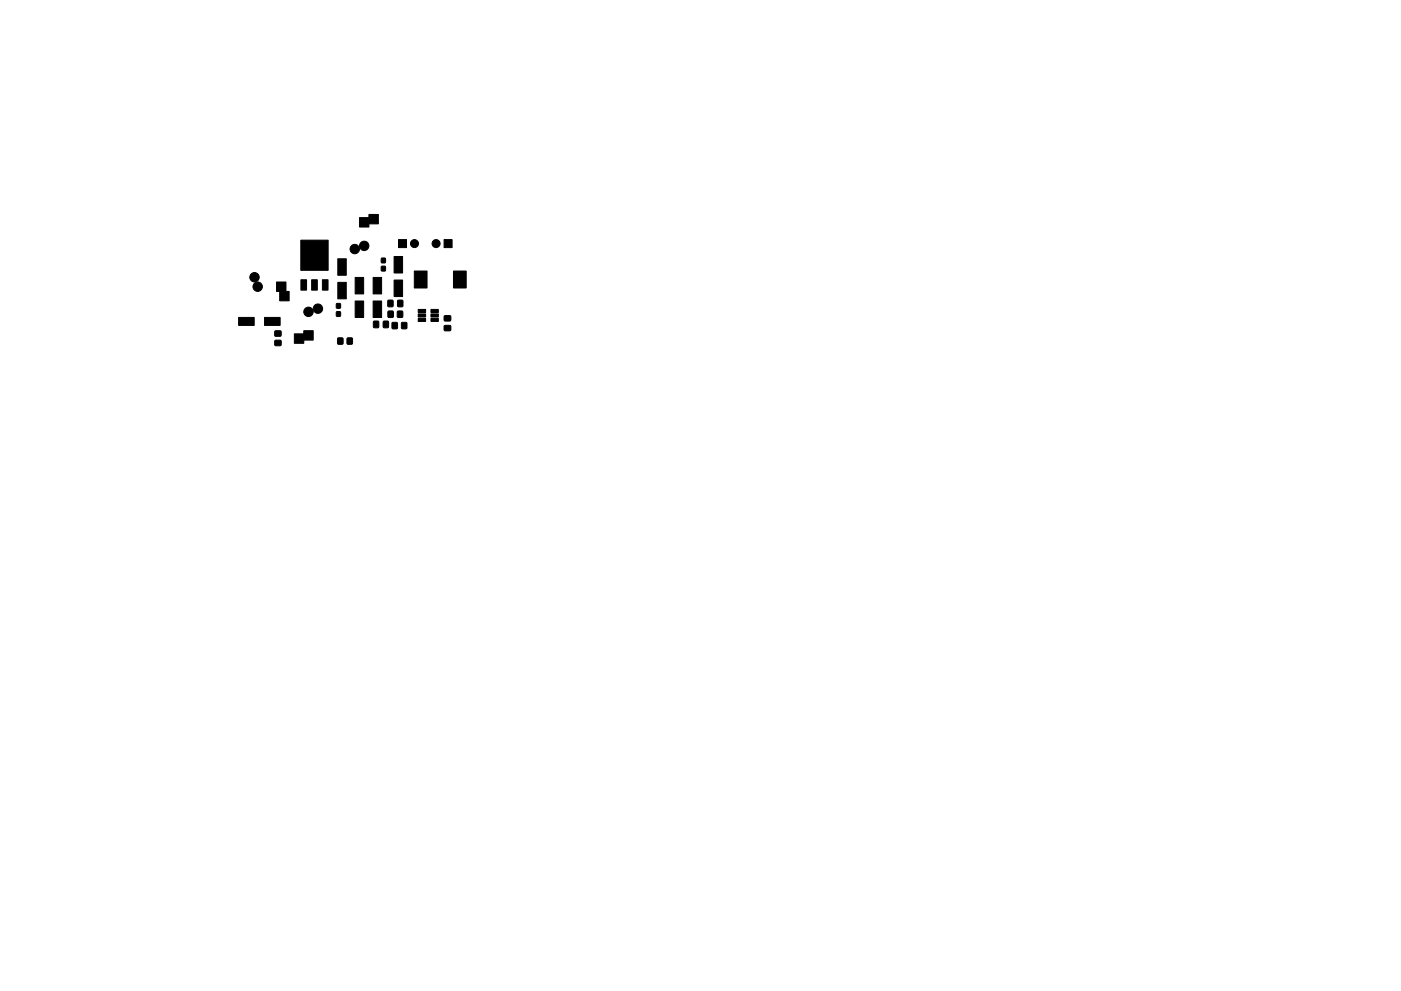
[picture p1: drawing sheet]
<svg xmlns="http://www.w3.org/2000/svg" width="297mm" height="210mm" viewBox="0 0 297 210" stroke-linecap="round" stroke-linejoin="round" font-family="sans-serif">
<g fill="#000" stroke="#000" stroke-width=".21">
<path d="M58.6 59.8h2v2h-2zM63.8 51h5.8v6.4h-5.8zM71.6 54.9h1.8v3.5h-1.8zM76.2 46.2h2v2h-2zM78.2 45.5h2v2h-2zM79.1 58.9h1.8v3.5h-1.8zM80.9 54.8h.8v.9h-.8zM80.9 56.5h.8v1h-.8zM83.6 54.4h1.8v3.5h-1.8zM84.5 50.8h1.7v1.7h-1.7zM87.8 57.5h2.7v3.6h-2.7zM94.2 50.8h1.7v1.7h-1.7z"/>
<path d="M96.1 57.5h2.7v3.6h-2.7zM50.6 67.3h3.3v1.7h-3.3zM58.3 72.2h1.3v1.1h-1.3zM58.3 70.2h1.3v1.1h-1.3zM56.1 67.3h3.3v1.7h-3.3zM59.3 61.8h2v2h-2zM62.4 70.8h2v2h-2zM63.8 59.4h1.2v2.2h-1.2zM64.4 70.2h2v2h-2zM66.1 59.4h1.2v2.2h-1.2zM68.4 59.4h1.2v2.2h-1.2zM71.3 66.2h.9v.9h-.9z"/>
<path d="M71.3 64.4h.9v1h-.9zM71.6 71.7h1.1v1.3h-1.1zM71.6 59.9h1.8v3.5h-1.8zM73.6 71.7h1.1v1.3h-1.1zM75.3 63.9h1.8v3.5h-1.8zM75.3 58.9h1.8v3.5h-1.8zM79.1 63.9h1.8v3.5h-1.8zM79.2 68.2h1v1.3h-1zM81.3 68.2h1v1.3h-1zM82.3 66h1v1.3h-1zM83.2 68.5h1v1.2h-1zM82.3 63.7h1v1.3h-1z"/>
<path d="M84.3 66h1v1.3h-1zM85.2 68.5h1v1.2h-1zM83.6 59.4h1.8v3.5h-1.8zM84.3 63.7h1.1v1.3h-1.1zM88.7 65.6h1.5v.7h-1.5zM88.7 66.6h1.5v.6h-1.5zM88.7 67.5h1.5v.7h-1.5zM91.4 67.5h1.5v.7h-1.5zM91.4 66.6h1.5v.6h-1.5zM91.4 65.6h1.5v.7h-1.5zM94.2 67h1.3v1.1h-1.3zM94.2 69.1h1.3v1h-1.3z"/>
<circle cx="54" cy="58.8" r="1"/>
<circle cx="75.2" cy="52.8" r="1"/>
<circle cx="77.2" cy="52.2" r="1"/>
<circle cx="87.9" cy="51.7" r=".85"/>
<circle cx="92.5" cy="51.7" r=".85"/>
<circle cx="54.6" cy="60.8" r="1"/>
<circle cx="65.4" cy="66.2" r="1"/>
<circle cx="67.4" cy="65.5" r="1"/>
</g>
</svg>
